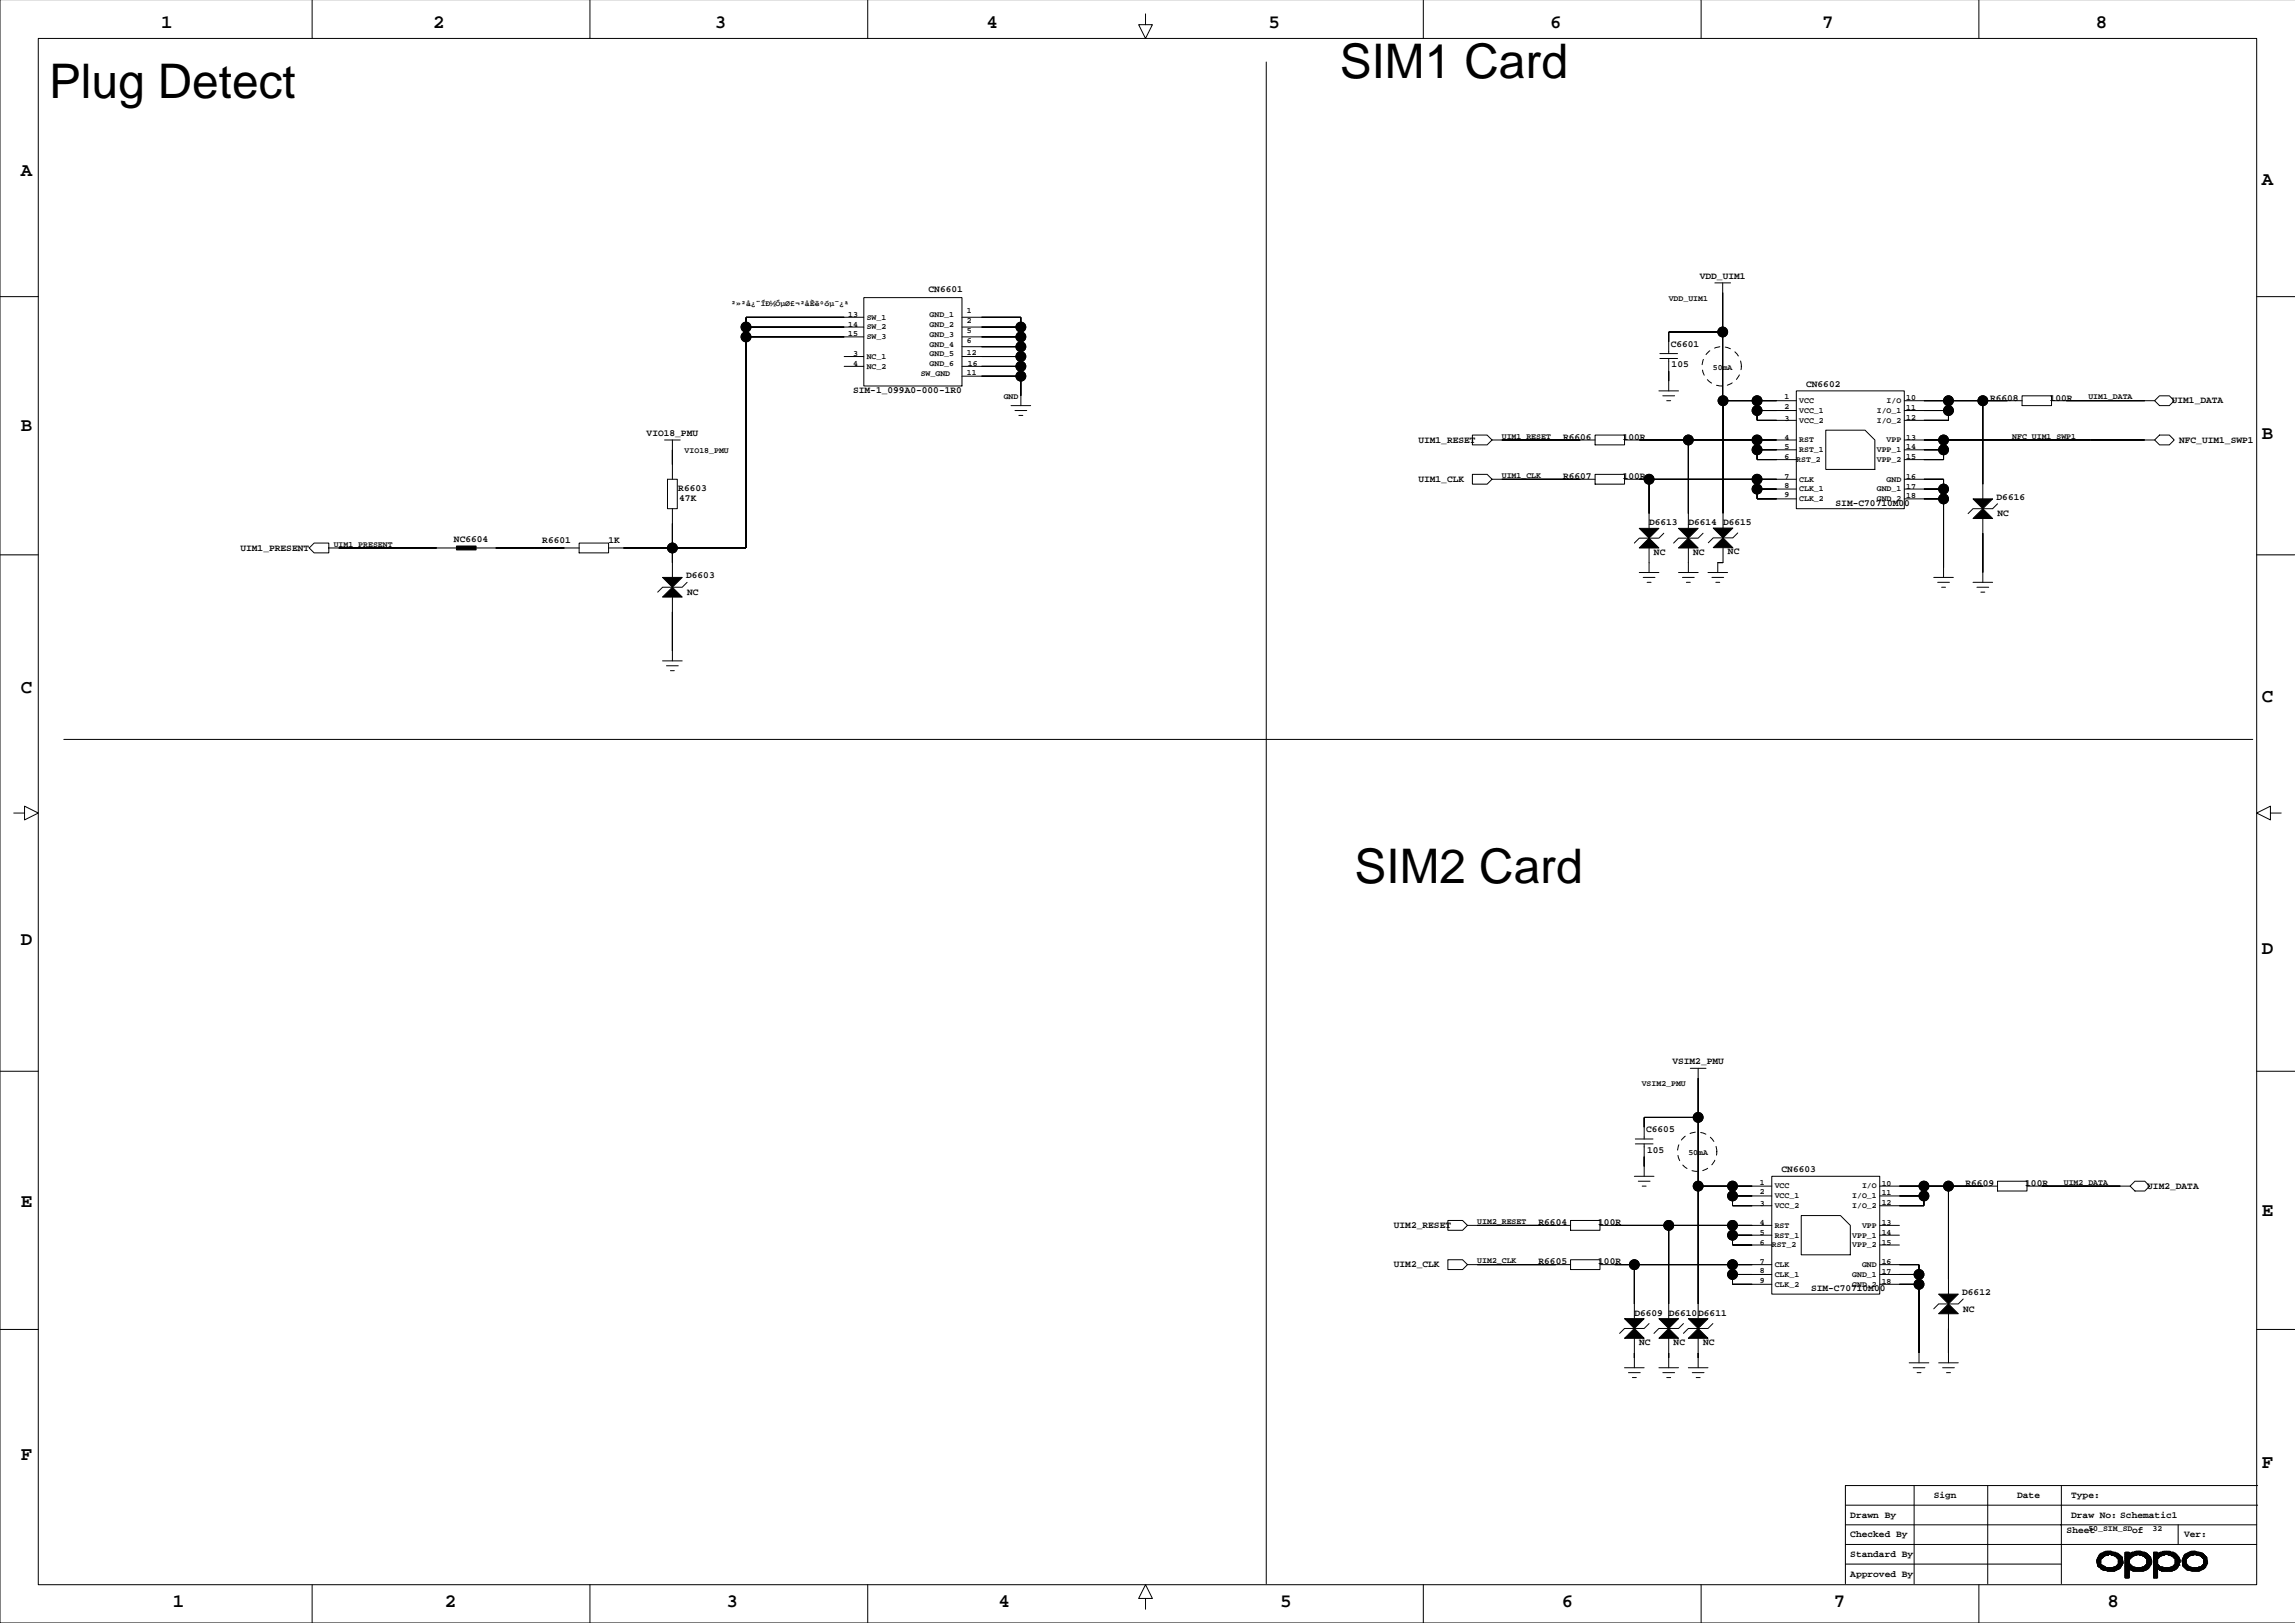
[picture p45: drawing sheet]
<svg xmlns="http://www.w3.org/2000/svg" width="594mm" height="420mm" viewBox="0 0 594 420" stroke-linecap="round" stroke-linejoin="round" font-family="sans-serif">
<defs><g id="words">
<g font-size="12.3">
<text x="346.6" y="20.2">SIM1 Card</text>
<text x="12.7" y="25.3">Plug Detect</text>
<text x="350.4" y="228.4">SIM2 Card</text>
</g>
<g font-size="4.9">
<text x="41.7" y="7.3">1</text>
<text x="112" y="7.3">2</text>
<text x="184.9" y="7.3">3</text>
<text x="255.3" y="7.3">4</text>
<text x="328.1" y="7.3">5</text>
<text x="401" y="7.3">6</text>
<text x="471.4" y="7.3">7</text>
<text x="542.2" y="7.3">8</text>
<text x="5.4" y="45.6">A</text>
<text x="585.1" y="47.9">A</text>
<text x="5.4" y="111.4">B</text>
<text x="585.1" y="113.7">B</text>
<text x="5.4" y="179.2">C</text>
<text x="585.1" y="181.5">C</text>
<text x="5.4" y="244.4">D</text>
<text x="585.1" y="246.7">D</text>
<text x="5.4" y="312.3">E</text>
<text x="585.1" y="314.5">E</text>
<text x="5.4" y="377.5">F</text>
<text x="585.1" y="379.8">F</text>
<text x="44.7" y="415.6">1</text>
<text x="115.1" y="415.6">2</text>
<text x="188" y="415.6">3</text>
<text x="258.3" y="415.6">4</text>
<text x="331.2" y="415.6">5</text>
<text x="404.1" y="415.6">6</text>
<text x="474.4" y="415.6">7</text>
<text x="545.3" y="415.6">8</text>
</g>
<g font-size="2.5">
<text x="240.2" y="75.4">CN6601</text>
<text x="439.7" y="72.1">VDD_UIM1</text>
<text x="432.2" y="89.6">C6601</text>
<text x="432.5" y="95">105</text>
<text x="220.7" y="101.6">SIM-1_099A0-000-1R0</text>
<text x="467.3" y="100">CN6602</text>
<text x="514.8" y="103.6">R6608</text>
<text x="530.3" y="103.6">100R</text>
<text x="561.8" y="104.3">UIM1_DATA</text>
<text x="167.3" y="112.7">VIO18_PMU</text>
<text x="404.4" y="113.8">R6606</text>
<text x="419.8" y="113.8">100R</text>
<text x="366.9" y="114.5">UIM1_RESET</text>
<text x="563.8" y="114.5">NFC_UIM1_SWP1</text>
<text x="366.9" y="124.7">UIM1_CLK</text>
<text x="404.4" y="123.9">R6607</text>
<text x="419.8" y="123.9">100R</text>
<text x="175.5" y="127">R6603</text>
<text x="175.7" y="129.5">47K</text>
<text x="474.9" y="130.8">SIM-C70710M00</text>
<text x="516.5" y="129.2">D6616</text>
<text x="426.6" y="135.8">D6613</text>
<text x="436.8" y="135.8">D6614 D6615</text>
<text x="516.8" y="133.6">NC</text>
<text x="62.2" y="142.6">UIM1_PRESENT</text>
<text x="117.4" y="140.3">NC6604</text>
<text x="140.3" y="140.4">R6601</text>
<text x="157.4" y="140.4">1K</text>
<text x="427.9" y="143.5">NC</text>
<text x="438.1" y="143.5">NC</text>
<text x="447" y="143.4">NC</text>
<text x="177.5" y="149.6">D6603</text>
<text x="177.8" y="153.9">NC</text>
<text x="432.7" y="275.2">VSIM2_PMU</text>
<text x="425.9" y="292.8">C6605</text>
<text x="426.1" y="298.1">105</text>
<text x="460.9" y="303.2">CN6603</text>
<text x="508.5" y="306.7">R6609</text>
<text x="523.9" y="306.7">100R</text>
<text x="555.5" y="307.5">UIM2_DATA</text>
<text x="360.6" y="317.7">UIM2_RESET</text>
<text x="398" y="316.9">R6604</text>
<text x="413.5" y="316.9">100R</text>
<text x="360.6" y="327.8">UIM2_CLK</text>
<text x="398" y="327.1">R6605</text>
<text x="413.5" y="327.1">100R</text>
<text x="468.5" y="333.9">SIM-C70710M00</text>
<text x="507.6" y="334.9">D6612</text>
<text x="422.8" y="340.3">D6609</text>
<text x="431.7" y="340.3">D6610</text>
<text x="439.3" y="340.3">D6611</text>
<text x="507.9" y="339.3">NC</text>
<text x="424.1" y="347.9">NC</text>
<text x="433" y="347.9">NC</text>
<text x="440.6" y="347.9">NC</text>
<text x="500.3" y="387.5">Sign</text>
<text x="521.9" y="387.5">Date</text>
<text x="535.8" y="387.5">Type:</text>
<text x="478.7" y="392.6">Drawn By</text>
<text x="535.8" y="392.6">Draw No: Schematic1</text>
<text x="478.7" y="397.6">Checked By</text>
<text x="534.7" y="396.6">Sheet</text>
<text x="551.6" y="396.6">of</text>
<text x="565" y="397.6">Ver:</text>
<text x="478.7" y="402.7">Standard By</text>
<text x="478.7" y="407.8">Approved By</text>
</g>
<g font-size="2.1">
<text x="431.7" y="77.9">VDD_UIM1</text>
<text x="189.2" y="79.1">²»²å¿¨ÍÐ½ÓµØ£¬²åÈëºóµ¯¿ª</text>
<text x="219.4" y="81.9">13</text>
<text x="224.2" y="82.7">SW_1</text>
<text x="240.5" y="82">GND_1</text>
<text x="250.1" y="83.5">2</text>
<text x="250.1" y="81">1</text>
<text x="219.4" y="84.5">14</text>
<text x="219.4" y="87">15</text>
<text x="224.2" y="85.2">SW_2</text>
<text x="224.2" y="87.7">SW_3</text>
<text x="240.5" y="84.6">GND_2</text>
<text x="240.5" y="87.1">GND_3</text>
<text x="240.5" y="89.6">GND_4</text>
<text x="250.1" y="86.1">5</text>
<text x="250.1" y="88.6">6</text>
<text x="220.7" y="92.1">3</text>
<text x="220.7" y="94.6">4</text>
<text x="224.2" y="92.8">NC_1</text>
<text x="224.2" y="95.4">NC_2</text>
<text x="240.5" y="92.2">GND_5</text>
<text x="240.5" y="94.7">GND_6</text>
<text x="250.1" y="91.8">12</text>
<text x="250.4" y="94.6">16</text>
<text x="443.1" y="95.7">50mA</text>
<text x="238.2" y="97.3">SW_GND</text>
<text x="250.1" y="96.9">11</text>
<text x="259.7" y="103.3">GND</text>
<text x="461.7" y="105.8">2</text>
<text x="461.7" y="103.3">1</text>
<text x="465.5" y="104.2">VCC</text>
<text x="465.5" y="106.8">VCC_1</text>
<text x="485.5" y="106.8">I/O_1</text>
<text x="488.1" y="104.2">I/O</text>
<text x="493.2" y="106.1">11</text>
<text x="493.2" y="103.5">10</text>
<text x="540.3" y="103.3">UIM1_DATA</text>
<text x="388.5" y="113.4">UIM1_RESET</text>
<text x="461.7" y="108.9">3</text>
<text x="461.7" y="113.7">4</text>
<text x="465.5" y="109.3">VCC_2</text>
<text x="485.5" y="109.3">I/O_2</text>
<text x="493.2" y="108.6">12</text>
<text x="493.2" y="113.7">13</text>
<text x="520.6" y="113.4">NFC_UIM1_SWP1</text>
<text x="177.1" y="117.2">VIO18_PMU</text>
<text x="461.7" y="118.8">6</text>
<text x="461.7" y="116.2">5</text>
<text x="464.7" y="119.5">RST_2</text>
<text x="465.5" y="114.4">RST</text>
<text x="465.5" y="116.9">RST_1</text>
<text x="485.5" y="116.9">VPP_1</text>
<text x="485.5" y="119.5">VPP_2</text>
<text x="488.1" y="114.4">VPP</text>
<text x="493.2" y="118.8">15</text>
<text x="493.2" y="116.2">14</text>
<text x="388.5" y="123.6">UIM1_CLK</text>
<text x="461.7" y="123.8">7</text>
<text x="465.5" y="124.6">CLK</text>
<text x="488.1" y="124.6">GND</text>
<text x="493.2" y="123.8">16</text>
<text x="461.7" y="128.7">9</text>
<text x="461.7" y="126.1">8</text>
<text x="465.5" y="127.1">CLK_1</text>
<text x="465.5" y="129.6">CLK_2</text>
<text x="485.5" y="127.1">GND_1</text>
<text x="485.5" y="129.6">GND_2</text>
<text x="493.2" y="128.9">18</text>
<text x="493.2" y="126.4">17</text>
<text x="86.3" y="141.4">UIM1_PRESENT</text>
<text x="424.7" y="281">VSIM2_PMU</text>
<text x="436.8" y="298.8">50mA</text>
<text x="455.3" y="309">2</text>
<text x="455.3" y="306.4">1</text>
<text x="459.1" y="307.4">VCC</text>
<text x="459.1" y="309.9">VCC_1</text>
<text x="479.2" y="309.9">I/O_1</text>
<text x="481.7" y="307.4">I/O</text>
<text x="486.8" y="311.8">12</text>
<text x="486.8" y="309.2">11</text>
<text x="486.8" y="306.7">10</text>
<text x="533.9" y="306.4">UIM2_DATA</text>
<text x="382.2" y="316.6">UIM2_RESET</text>
<text x="455.3" y="312">3</text>
<text x="455.3" y="316.8">4</text>
<text x="459.1" y="317.6">RST</text>
<text x="459.1" y="312.5">VCC_2</text>
<text x="479.2" y="312.5">I/O_2</text>
<text x="481.7" y="317.6">VPP</text>
<text x="486.8" y="316.8">13</text>
<text x="455.3" y="321.9">6</text>
<text x="455.3" y="319.4">5</text>
<text x="458.4" y="322.6">RST_2</text>
<text x="459.1" y="320.1">RST_1</text>
<text x="479.2" y="320.1">VPP_1</text>
<text x="479.2" y="322.6">VPP_2</text>
<text x="486.8" y="321.9">15</text>
<text x="486.8" y="319.4">14</text>
<text x="382.2" y="326.7">UIM2_CLK</text>
<text x="455.3" y="329.3">8</text>
<text x="455.3" y="327">7</text>
<text x="459.1" y="327.7">CLK</text>
<text x="481.7" y="327.7">GND</text>
<text x="486.8" y="329.5">17</text>
<text x="486.8" y="327">16</text>
<text x="455.3" y="331.8">9</text>
<text x="459.1" y="330.3">CLK_1</text>
<text x="459.1" y="332.8">CLK_2</text>
<text x="479.2" y="330.3">GND_1</text>
<text x="479.2" y="332.8">GND_2</text>
<text x="486.8" y="332.1">18</text>
<text x="540.3" y="396.1">50_SIM_SD</text>
<text x="556.9" y="396.1">32</text>
</g>
</g></defs>
<g fill="none" stroke="#000" stroke-width=".26">
<path d="M0 -.1v419.9h593.8M9.9 9.9h573.9v400h-573.9zM80.8 0v9.9M88.1 5.9h.1M99.5 5.9h.1M152.6 0v9.9M224.5 0v9.9M296.4 3.6v2.8h1.7l-1.7 3.5-1.8-3.5h1.8M327.6 16v393.6M368.2 0v9.9M440.1 0v9.9M511.9 0v9.9"/>
<path d="M0 76.7h9.9M223.5 77h25.4v22.8h-25.4zM443.6 73.2h4.1M445.7 75.7h.1M445.7 73.2v30.4h19M583.8 76.7h9.9M193 84.6h30.5M193 87.1h30.5M218.4 92.2h5.1M218.4 94.8h5.1M223.5 82.1h-30.5v59.6h-35.6M248.9 82.1h15.2v22.8"/>
<path d="M248.9 97.3h15.2M248.9 92.2h15.2M248.9 94.8h15.2M248.9 84.6h15.2M248.9 87.1h15.2M248.9 89.7h15.2M429.4 92.7h4.6M429.4 91.5h4.6M431.7 98.6h.1M431.7 92.7v8.4M436.5 92.2h.1M445.7 85.9h-14v5.6"/>
<path d="M130.1 114.4h.1M171.9 113.8h4.1M174 116.3h.1M174 113.8v10.2M261.6 104.9h5M262.6 106.2h3M263.6 107.5h1M264.1 102.4h.1M380.9 112.5h3.8l1.3 1.3-1.3 1.3h-3.8zM386 113.8h26.7M412.7 112.5h7.6v2.6h-7.6zM420.3 113.8h44.4"/>
<path d="M428.4 106.2h.1M429.2 101.1h5M430.2 102.4h3M431.2 103.6h1M436.8 113.8v22.9M445.8 103.6v33M454.6 113.8v5.1h10.1M454.6 116.3h10.1M454.6 106.2h10.1M454.6 103.6v5.1h10.1M464.7 101.1h27.9v30.5h-27.9zM472.3 111.3h10.2l2.5 2.5v7.6h-12.7z"/>
<path d="M492.6 103.6h30.5M492.6 113.8h64.8M492.6 116.3h10.2M492.6 106.2h11.5M502.8 113.8v5.1h-10.2M504.1 103.6v5.1h-11.5M513 103.6v25.4M523.1 102.4h7.6v2.5h-7.6zM530.7 103.6h26.7M557.4 103.6l1.3-1.2h2.5l1.3 1.2-1.3 1.3h-2.5zM558.7 112.5h2.5l1.3 1.3-1.3 1.3h-2.5l-1.3-1.3zM172.7 124h2.5v7.6h-2.5z"/>
<path d="M174 131.6v17.8M380.9 122.7h3.8l1.3 1.3-1.3 1.2h-3.8zM386 124h26.7M412.7 122.7h7.6v2.5h-7.6zM420.3 124h44.4M426.6 124v12.7M430.4 137.9l-1.2 1.3h-5.1l-1.3 1.3M440.6 137.9l-1.3 1.3h-5.1l-1.2 1.3M449.6 137.9l-1.3 1.2h-5.1l-1.3 1.3M454.6 126.5h10.1M454.6 124v5h10.1M492.6 124h10.2v25.4"/>
<path d="M492.6 126.5h10.2M492.6 129h10.2M513 134.1v16.5M516.8 130.3l-1.3 1.3h-5.1l-1.2 1.3M0 143.5h9.9M81.3 140.5h3.8v2.5h-3.8l-1.3-1.3zM85.1 141.7h33M118.7 156.3h.1M123.2 141.7h26.6M149.8 140.5h7.6v2.5h-7.6zM174 154.4v16.5M177.8 150.6l-1.3 1.3h-5.1l-1.3 1.3"/>
<path d="M424.1 148.1h5.1M425.1 149.4h3M426.1 150.6h1M426.6 145.5h.1M426.6 141.7v6.4M434.2 148.1h5.1M435.3 149.4h3M436.3 150.6h1M436.8 145.5h.1M436.8 141.7v6.4M441.9 148.1h5M442.9 149.4h3"/>
<path d="M443.9 150.6h1M444.4 145.5h.1M445.8 141.7v3.8h-1.4v2.6M500.3 149.4h5M501.3 150.6h3M502.3 151.9h1M502.8 146.8h.1M510.4 150.6h5.1M511.4 151.9h3.1M512.5 153.2h1M513 148.1h.1M583.8 143.5h9.9"/>
<path d="M171.4 170.9h5.1M172.4 172.2h3.1M173.4 173.5h1.1M174 168.4h.1M16.5 191.3h566.3M3.6 210.3h2.7v-1.8l3.6 1.8-3.6 1.8v-1.8M587.4 210.3v-1.8l-3.6 1.8 3.6 1.8v-1.8h2.8M0 277.1h9.9M437.3 276.3h4.1M439.3 278.9h.1M439.3 276.3v64.8M583.8 277.1h9.9"/>
<path d="M423.1 295.9h4.5M423.1 294.6h4.5M425.4 295.9v8.4M430.2 295.4h.1M439.3 289h-13.9v5.6M374.6 315.7h3.8l1.2 1.3-1.2 1.2h-3.8zM379.6 317h26.7M406.3 315.7h7.6v2.5h-7.6zM413.9 317h44.5M422.1 309.3h.1M422.8 304.3h5.1M423.8 305.5h3.1"/>
<path d="M424.8 306.8h1.1M425.4 301.7h.1M431.7 317v24.1M439.3 306.8h19.1M448.2 319.5h10.2M448.2 317v5h10.2M448.2 309.3h10.2M448.2 306.8v5.1h10.2M458.4 304.3h27.9v30.4h-27.9zM466 314.4h10.1l2.6 2.6v7.6h-12.7zM486.3 306.8h30.5M486.3 317h5.1"/>
<path d="M486.3 319.5h5.1M486.3 309.3h11.4M497.7 306.8v5.1h-11.4M504.1 306.8v27.9M516.8 305.5h7.6v2.6h-7.6zM524.4 306.8h26.7M551.1 306.8l1.2-1.3h2.6l1.2 1.3-1.2 1.3h-2.6zM374.6 325.8h3.8l1.2 1.3-1.2 1.3h-3.8zM379.6 327.1h26.7M406.3 325.8h7.6v2.6h-7.6zM413.9 327.1h44.5M422.8 327.1v14"/>
<path d="M448.2 329.7h10.2M448.2 327.1v5.1h10.2M486.3 327.1h10.2v25.4M486.3 329.7h10.2M486.3 332.2h10.2M486.3 322h5.1M504.1 339.8v12.7M507.9 336l-1.3 1.3h-5.1l-1.2 1.2M0 343.9h9.9M420.3 353.8h5.1M421.3 355.1h3M422.3 356.3h1"/>
<path d="M422.8 351.2h.1M422.8 346.2v7.6M426.6 342.4l-1.2 1.2h-5.1l-1.3 1.3M429.2 353.8h5M430.2 355.1h3M431.2 356.3h1M431.7 351.2h.1M431.7 346.2v7.6M435.5 342.4l-1.3 1.2h-5l-1.3 1.3M436.8 353.8h5.1M437.8 355.1h3M438.8 356.3h1"/>
<path d="M439.3 351.2h.1M439.3 346.2v7.6M443.1 342.4l-1.2 1.2h-5.1l-1.3 1.3M493.9 352.5h5.1M494.9 353.8h3.1M495.9 355.1h1.1M496.5 350h.1M501.5 352.5h5.1M502.6 353.8h3M503.6 355.1h1M504.1 350h.1M583.8 343.9h9.9"/>
<path d="M477.4 389.3h106.7M477.4 399.5h106.4M477.4 394.4h106.4M495.2 384.3v25.3M514.2 384.3v25.3M533.3 384.3v25.3M563.5 394.4v5.1M584.1 384.3h-106.7v25.3M80.8 409.9v9.9M152.6 409.9v9.9M224.5 409.9v9.9M296.4 413.5h1.7l-1.7-3.6-1.8 3.6h1.8v2.8"/>
<path d="M368.2 409.9v9.9M440.1 409.9v9.9M477.4 404.6h55.9M511.9 409.9v9.9M542.4 403.3h1.3M542.4 403.6h1M542.4 403.8h1M542.4 404.1h1M542.4 404.3h1M542.7 403v2.1h1.5M542.7 403h.1M542.7 403v1.6h.7"/>
<path d="M542.7 402.8h1.5M542.7 404.8h1.2M542.9 402.5v2.8h1.3v.8v-1M542.9 402.5v2.6M543.2 402a4.4 4.4 0 0 1 5.8 .8l.3 1.5a3.1 3.1 0 0 1-3.6 2l-1.8-.2-1.2-1-.3-1.5zM543.2 402.3v3v-3v.2M543.2 404.6v.7h1.5v.8M543.2 402h4.8M543.4 403.3l1.1-.8 1.2-.5 1.5 .5 .8 .8v1.3l-.8 .7-1.5 .3-1.2-.3-1.1-.7zM543.4 401.8h4.4v1.2h1.2M543.7 401.8v1.2M543.7 404.8v1"/>
<path d="M543.9 405.1v1h3.9M543.9 401.8v1.2h-1.2M544.2 405.1h.1M544.5 401.5v1h-1.6M544.7 401.3h1.5v1h2.3v3.3h-5.1v-3.6M544.7 401.5v.8M545 401.5v.8M545 405.6v.7M545.2 401.3v1M545.2 405.6v.7h2M545.5 401.3v1h-2.6M545.5 405.6v.7"/>
<path d="M545.7 401.3v.7M545.7 405.6v.7M546 401.3v.7M546 405.6v.7M546.2 405.6v.7M546.5 401.5v.8M546.5 405.6v.7M546.7 401.5v.8M546.7 405.3v1M547 402.3v-.8h-2.8v1M547 402.5h1.8v2.6h-1.3M547.2 405.3v.8"/>
<path d="M547.2 405.3h.1M547.2 406.1h.1M547.2 401.5v1M547.5 405.1h.1M547.5 401.8v1h1.5v2h-1.2v1M547.5 405.1v1h-3v-.8h-1.6M547.8 402.8h.1M548 404.8h.1M548 401.8v1.5h1M548 403.6h1M548 403.8h1.3M548 404.1h1.3"/>
<path d="M548 404.3h1.3M548.3 402v3.8h-4.9M548.8 405.3h-1.8v1M549 404.6h-1v1.2M549.8 401.5h1v.5v-.2l1.8-.5h1.2l.6 .2a2.42 2.42 0 0 1 2.1 1.7 2.42 2.42 0 0 1-.9 2.6 4.5 4.5 0 0 1-2.8 .5 1.67 1.67 0 0 1-1.7-.5h-.3v2.3h-1zM549.8 404.6h1.3v1.2M549.8 401.5h1v6.6h-1zM549.8 404.8h1.5v1.3h4.1M549.8 402.8h1.8v-1.3h3.3v1.3h1.5v2h-1.3v1.3M549.8 405.1h1.8v1M549.8 405.3h2v1h2.8v-1M549.8 402.3h2.8v-1h1.2v1"/>
<path d="M549.8 401.8h5.6v1.5h1M549.8 402h5.8v3.8h-5.8M549.8 402.5h2.3M549.8 403.3h1M549.8 403.6h1M549.8 403.8h1M549.8 404.1h1M549.8 404.3h1M549.8 406.1h1M549.8 406.3h1M549.8 406.6h1M549.8 406.9h1"/>
<path d="M549.8 407.1h1M549.8 407.4h1M549.8 407.6h1M549.8 407.9h1M550 401.5v6.6M550.3 401.5v6.6M550.5 401.5v6.6M550.8 403.3l1-.8 1.3-.5 1.5 .5 .8 .8v1.3l-.8 .7-1.5 .3-1.3-.3-1-.7zM551.1 401.8v1.5M551.3 401.8v1.2h-1.5M551.8 401.5v1M552.1 401.5v.8"/>
<path d="M552.1 405.3v1M552.3 401.3v1M552.3 405.3v1M552.6 405.6v.7M552.8 401.3v1M552.8 405.6v.7M553.1 401.3v.7M553.1 405.6v.7M553.3 401.3v1M553.3 405.6v.7M553.6 401.3v1h2.3v3.3h-6.1M553.6 405.6v.7"/>
<path d="M553.8 405.6v.7M554.1 402.3h.1M554.1 401.5v.8M554.1 405.3v1M554.4 402.5h.1M554.4 401.5v.8M554.4 402.5h1.7v2.8M554.6 401.5v1M555.1 401.8v1.2h1.3M555.4 403.8h1.2v.3h-1.2M555.4 403.6h1.2M555.4 404.3h1.2"/>
<path d="M555.9 405.3h-1.5v1M556.1 405.1h-1.2v1M556.6 404.6h-1.2v1.2M557.1 401.5h1.1v.5v-.2h.2a4 4 0 0 1 4.8 .5l.3 .5a.98 .98 0 0 1 .3 1.5 2.36 2.36 0 0 1-3.1 2h-.5a1.67 1.67 0 0 1-1.8-.5h-.2v2.3h-1.1zM557.1 404.6h1.1M557.1 401.5h1.1v6.6h-1.1zM557.1 404.8h1.3v1M557.1 405.1h1.6v1h4M557.1 405.3h2.1v1h2.8v-1M557.1 401.8h5.6v4M557.1 402h5.9v3.8h-5.9M557.1 402.5h2.1"/>
<path d="M557.1 403.3h1.1M557.1 403.6h1.1M557.1 403.8h1.1M557.1 404.1h1.1M557.1 404.3h1.1M557.1 406.1h1.1M557.1 406.3h1.1M557.1 406.6h1.1M557.1 406.9h1.1M557.1 407.1h1.1M557.1 407.4h1.1M557.1 407.6h1.1"/>
<path d="M557.1 407.9h1.1M557.4 401.5v6.6M557.7 401.5v6.6M557.9 401.5v6.6M558.4 401.8v1.2h-1.3M558.7 401.5v1.3h-1.6M558.9 402.5l1.6-.5 1.5 .5 .7 .8v1.3l-.7 .7-1.5 .3-1.6-.3-.7-.7v-1.3zM558.9 402.5v-1h3.3v1.3h1.6v2M558.9 405.3v.8M559.2 401.5v.8M559.4 401.3v1M559.4 405.3v1"/>
<path d="M559.7 401.3v1h-2.6M559.7 405.3v1M559.9 401.3v1M559.9 405.6v.7M560.2 401.3v.7M560.2 405.6v.7M560.5 401.3v.7M560.5 405.6v.7M560.7 401.3v.7M560.7 405.6v.7M561 401.3v1h2.2v3.3h-6.1M561 405.6v.7"/>
<path d="M561.2 405.6h.1M561.2 401.3v1M561.2 405.6v.7M561.5 401.3v1M561.5 405.3v1M561.7 402.5h1.8v2.8M561.7 401.5v.8M562 406.1h.1M562 401.5v1M562.2 406.1h.1M562.5 401.8v1.2h1.3M562.7 404.6h1.1"/>
<path d="M562.7 403.3h1.3M562.7 403.6h1.3M562.7 403.8h1.3M562.7 404.1h1.3M562.7 404.3h1.1M563.2 405.3h-1.5v1M563.5 405.1h-1.3v1M563.8 404.8h.1M563.8 404.8h-1.3v1.3M564.5 403.6h1M564.5 403.8h1M564.5 404.1h1"/>
<path d="M564.8 404.6h.7M564.8 402.8v2.3h1.2M564.8 403h1v-1.2h4v1.2h1.1M564.8 403.3h.7M564.8 404.3h.7M564.8 404.8h1M565 402.3v3h1.5v.8M565 402.5h1.5M565.3 402a4.1 4.1 0 0 1 5.6 .8l.2 1.5-.7 1.3-1.6 .7-3-.2-1-1-.3-1.5zM565.8 404.6v1.5h3.5v-.8M566 401.8v1h-1M566 404.8v1.3"/>
<path d="M566.3 402.5l1.5-.5 1.5 .5 .8 .8v1.3l-.8 .7-1.5 .3-1.5-.3-.8-.7v-1.3zM566.3 405.1v1M566.5 401.5v.8M566.8 401.5v.8M566.8 405.3v1M566.8 401.3h1.3v1M567.1 401.5v.8M567.3 401.3v1h-2M567.3 405.6v.7M567.6 401.3v1M567.6 405.6v.7M567.8 401.3v.7"/>
<path d="M567.8 405.6v.7M568.1 405.6v.7M568.3 405.6h.1M568.3 401.5v.8h2.1v3.3h-5.1v-3.6h4.8v3.8h-4.6v-3.8M568.3 405.6v.7M568.6 401.5v.8M568.6 405.6v.7M568.8 402.3v-.8h-2.5v1M569.1 405.3v1h-2v-.7M569.1 401.5v.8M569.3 401.5v1h1.3v2.8h-1.8v1M569.6 405.3h.1"/>
<path d="M569.6 401.8v1h1.3v2h-1.1v1M570.1 404.6h.8M570.1 403.3h.8M570.1 403.6h.8M570.1 403.8h1M570.1 404.1h1M570.1 404.3h1M570.6 405.1h-1v1"/>
<circle cx="193" cy="84.6" r="1.27"/>
<circle cx="193" cy="87.1" r="1.27"/>
<circle cx="264.1" cy="92.2" r="1.27"/>
<circle cx="264.1" cy="84.6" r="1.27"/>
<circle cx="264.1" cy="87.1" r="1.27"/>
<circle cx="264.1" cy="94.8" r="1.27"/>
<circle cx="264.1" cy="89.7" r="1.27"/>
<circle cx="264.1" cy="97.3" r="1.27"/>
<circle cx="445.7" cy="85.9" r="1.27"/>
<circle cx="436.8" cy="113.8" r="1.27"/>
<circle cx="445.8" cy="103.6" r="1.27"/>
<circle cx="454.6" cy="113.8" r="1.27"/>
<circle cx="454.6" cy="106.2" r="1.27"/>
<circle cx="454.6" cy="116.3" r="1.27"/>
<circle cx="454.6" cy="103.6" r="1.27"/>
<circle cx="502.8" cy="113.8" r="1.27"/>
<circle cx="502.8" cy="116.3" r="1.27"/>
<circle cx="504.1" cy="106.2" r="1.27"/>
<circle cx="504.1" cy="103.6" r="1.27"/>
<circle cx="513" cy="103.6" r="1.27"/>
<circle cx="426.6" cy="124" r="1.27"/>
<circle cx="454.6" cy="126.5" r="1.27"/>
<circle cx="454.6" cy="124" r="1.27"/>
<circle cx="502.8" cy="126.5" r="1.27"/>
<circle cx="502.8" cy="129" r="1.27"/>
<circle cx="174" cy="141.7" r="1.27"/>
<circle cx="439.3" cy="289" r="1.27"/>
<circle cx="431.7" cy="317" r="1.27"/>
<circle cx="439.3" cy="306.8" r="1.27"/>
<circle cx="448.2" cy="317" r="1.27"/>
<circle cx="448.2" cy="309.3" r="1.27"/>
<circle cx="448.2" cy="319.5" r="1.27"/>
<circle cx="448.2" cy="306.8" r="1.27"/>
<circle cx="497.7" cy="309.3" r="1.27"/>
<circle cx="497.7" cy="306.8" r="1.27"/>
<circle cx="504.1" cy="306.8" r="1.27"/>
<circle cx="422.8" cy="327.1" r="1.27"/>
<circle cx="448.2" cy="327.1" r="1.27"/>
<circle cx="448.2" cy="329.7" r="1.27"/>
<circle cx="496.5" cy="332.2" r="1.27"/>
<circle cx="496.5" cy="329.7" r="1.27"/>
</g>
<g fill="none" stroke="#000" stroke-width=".26" stroke-dasharray="1.4 1.4">
<circle cx="445.4" cy="94.8" r="5.1"/>
<circle cx="439.1" cy="297.9" r="5.1"/>
</g>
<g fill="#000" stroke="#000" stroke-width=".26">
<path d="M445.7 75.7v10.2z" fill-rule="evenodd"/>
<path d="M193 87.1v54.6z" fill-rule="evenodd"/>
<path d="M193 82.1v2.5z" fill-rule="evenodd"/>
<path d="M193 84.6v2.5z" fill-rule="evenodd"/>
<path d="M193 87.1h25.4z" fill-rule="evenodd"/>
<path d="M193 82.1h25.4z" fill-rule="evenodd"/>
<path d="M193 84.6h25.4z" fill-rule="evenodd"/>
<path d="M253.9 97.3h10.2z" fill-rule="evenodd"/>
<path d="M264.1 97.3v5.1z" fill-rule="evenodd"/>
<path d="M253.9 94.8h10.2z" fill-rule="evenodd"/>
<path d="M264.1 94.8v2.5z" fill-rule="evenodd"/>
<path d="M253.9 92.2h10.2z" fill-rule="evenodd"/>
<path d="M264.1 92.2v2.6z" fill-rule="evenodd"/>
<path d="M253.9 82.1h10.2z" fill-rule="evenodd"/>
<path d="M264.1 82.1v2.5z" fill-rule="evenodd"/>
<path d="M253.9 84.6h10.2z" fill-rule="evenodd"/>
<path d="M253.9 87.1h10.2z" fill-rule="evenodd"/>
<path d="M253.9 89.7h10.2z" fill-rule="evenodd"/>
<path d="M264.1 89.7v2.5z" fill-rule="evenodd"/>
<path d="M264.1 87.1v2.6z" fill-rule="evenodd"/>
<path d="M264.1 84.6v2.5z" fill-rule="evenodd"/>
<path d="M431.7 96v2.6z" fill-rule="evenodd"/>
<path d="M431.7 85.9v2.5z" fill-rule="evenodd"/>
<path d="M445.7 85.9v17.7z" fill-rule="evenodd"/>
<path d="M431.7 85.9h14z" fill-rule="evenodd"/>
<path d="M174 116.3v3.9z" fill-rule="evenodd"/>
<path d="M388.5 113.8h20.3z" fill-rule="evenodd"/>
<path d="M436.8 113.8v19.1z" fill-rule="evenodd"/>
<path d="M424.1 113.8h12.7z" fill-rule="evenodd"/>
<path d="M445.8 103.6v29.2z" fill-rule="evenodd"/>
<path d="M454.6 116.3v2.6z" fill-rule="evenodd"/>
<path d="M454.6 113.8v2.5z" fill-rule="evenodd"/>
<path d="M436.8 113.8h17.8z" fill-rule="evenodd"/>
<path d="M454.6 106.2v2.5z" fill-rule="evenodd"/>
<path d="M454.6 103.6v2.6z" fill-rule="evenodd"/>
<path d="M445.8 103.6h8.8z" fill-rule="evenodd"/>
<path d="M454.6 116.3h5z" fill-rule="evenodd"/>
<path d="M454.6 118.9h5z" fill-rule="evenodd"/>
<path d="M454.6 113.8h5z" fill-rule="evenodd"/>
<path d="M454.6 108.7h5z" fill-rule="evenodd"/>
<path d="M454.6 106.2h5z" fill-rule="evenodd"/>
<path d="M454.6 103.6h5z" fill-rule="evenodd"/>
<path d="M497.7 118.9h5.1z" fill-rule="evenodd"/>
<path d="M502.8 116.3v2.6z" fill-rule="evenodd"/>
<path d="M497.7 113.8h5.1z" fill-rule="evenodd"/>
<path d="M502.8 113.8v2.5z" fill-rule="evenodd"/>
<path d="M497.7 116.3h5.1z" fill-rule="evenodd"/>
<path d="M497.7 108.7h6.4z" fill-rule="evenodd"/>
<path d="M504.1 106.2v2.5z" fill-rule="evenodd"/>
<path d="M497.7 103.6h6.4z" fill-rule="evenodd"/>
<path d="M504.1 103.6v2.6z" fill-rule="evenodd"/>
<path d="M497.7 106.2h6.4z" fill-rule="evenodd"/>
<path d="M513 103.6v21.6z" fill-rule="evenodd"/>
<path d="M504.1 103.6h8.9z" fill-rule="evenodd"/>
<path d="M513 103.6h6.3z" fill-rule="evenodd"/>
<path d="M502.8 113.8h38.1z" fill-rule="evenodd"/>
<path d="M534.5 103.6h20.4z" fill-rule="evenodd"/>
<path d="M540.9 113.8h14z" fill-rule="evenodd"/>
<path d="M174 135.4v6.3z" fill-rule="evenodd"/>
<path d="M388.5 124h20.3z" fill-rule="evenodd"/>
<path d="M424.1 136.7h5.1l-2.6 2.5z" fill-rule="evenodd"/>
<path d="M426.6 139.2l2.6 2.5h-5.1z" fill-rule="evenodd"/>
<path d="M426.6 124v8.9z" fill-rule="evenodd"/>
<path d="M424.1 124h2.5z" fill-rule="evenodd"/>
<path d="M434.2 136.7h5.1l-2.5 2.5z" fill-rule="evenodd"/>
<path d="M436.8 139.2l2.5 2.5h-5.1z" fill-rule="evenodd"/>
<path d="M426.6 124h10.2z" fill-rule="evenodd"/>
<path d="M443.2 136.6h5.1l-2.5 2.5z" fill-rule="evenodd"/>
<path d="M445.8 139.1l2.5 2.6h-5.1z" fill-rule="evenodd"/>
<path d="M454.6 126.5v2.5z" fill-rule="evenodd"/>
<path d="M454.6 124v2.5z" fill-rule="evenodd"/>
<path d="M436.8 124h17.8z" fill-rule="evenodd"/>
<path d="M454.6 126.5h5z" fill-rule="evenodd"/>
<path d="M454.6 129h5z" fill-rule="evenodd"/>
<path d="M454.6 124h5z" fill-rule="evenodd"/>
<path d="M502.8 129v17.8z" fill-rule="evenodd"/>
<path d="M497.7 126.5h5.1z" fill-rule="evenodd"/>
<path d="M502.8 126.5v2.5z" fill-rule="evenodd"/>
<path d="M497.7 124h5.1z" fill-rule="evenodd"/>
<path d="M502.8 124v2.5z" fill-rule="evenodd"/>
<path d="M497.7 129h5.1z" fill-rule="evenodd"/>
<path d="M510.4 129h5.1l-2.5 2.6z" fill-rule="evenodd"/>
<path d="M513 131.6l2.5 2.5h-5.1z" fill-rule="evenodd"/>
<path d="M513 137.9v10.2z" fill-rule="evenodd"/>
<path d="M87.6 141.7h25.4z" fill-rule="evenodd"/>
<path d="M118.1 141.2h5.1v1h-5.1z" fill-rule="evenodd"/>
<path d="M128.2 141.7h10.2z" fill-rule="evenodd"/>
<path d="M138.4 141.7h7.6z" fill-rule="evenodd"/>
<path d="M174 158.2v10.2z" fill-rule="evenodd"/>
<path d="M171.4 149.4h5.1l-2.5 2.5z" fill-rule="evenodd"/>
<path d="M171.4 154.4l2.6-2.5 2.5 2.5z" fill-rule="evenodd"/>
<path d="M161.3 141.7h12.7z" fill-rule="evenodd"/>
<path d="M174 141.7v3.8z" fill-rule="evenodd"/>
<path d="M174 141.7h19z" fill-rule="evenodd"/>
<path d="M444.4 145.5h1.4z" fill-rule="evenodd"/>
<path d="M439.3 278.9v10.1z" fill-rule="evenodd"/>
<path d="M425.4 299.2v2.5z" fill-rule="evenodd"/>
<path d="M425.4 289v2.6z" fill-rule="evenodd"/>
<path d="M439.3 289v17.8z" fill-rule="evenodd"/>
<path d="M425.4 289h13.9z" fill-rule="evenodd"/>
<path d="M382.2 317h20.3z" fill-rule="evenodd"/>
<path d="M417.7 317h14z" fill-rule="evenodd"/>
<path d="M431.7 317v20.3z" fill-rule="evenodd"/>
<path d="M439.3 306.8v30.5z" fill-rule="evenodd"/>
<path d="M448.2 309.3v2.6z" fill-rule="evenodd"/>
<path d="M448.2 306.8v2.5z" fill-rule="evenodd"/>
<path d="M439.3 306.8h8.9z" fill-rule="evenodd"/>
<path d="M448.2 319.5v2.5z" fill-rule="evenodd"/>
<path d="M448.2 317v2.5z" fill-rule="evenodd"/>
<path d="M431.7 317h16.5z" fill-rule="evenodd"/>
<path d="M448.2 311.9h5.1z" fill-rule="evenodd"/>
<path d="M448.2 309.3h5.1z" fill-rule="evenodd"/>
<path d="M448.2 306.8h5.1z" fill-rule="evenodd"/>
<path d="M448.2 319.5h5.1z" fill-rule="evenodd"/>
<path d="M448.2 317h5.1z" fill-rule="evenodd"/>
<path d="M491.4 311.9h6.3z" fill-rule="evenodd"/>
<path d="M497.7 309.3v2.6z" fill-rule="evenodd"/>
<path d="M491.4 306.8h6.3z" fill-rule="evenodd"/>
<path d="M497.7 306.8v2.5z" fill-rule="evenodd"/>
<path d="M491.4 309.3h6.3z" fill-rule="evenodd"/>
<path d="M504.1 306.8v24.1z" fill-rule="evenodd"/>
<path d="M497.7 306.8h6.4z" fill-rule="evenodd"/>
<path d="M504.1 306.8h8.9z" fill-rule="evenodd"/>
<path d="M528.2 306.8h20.3z" fill-rule="evenodd"/>
<path d="M382.2 327.1h20.3z" fill-rule="evenodd"/>
<path d="M417.7 327.1h5.1z" fill-rule="evenodd"/>
<path d="M422.8 327.1v10.2z" fill-rule="evenodd"/>
<path d="M448.2 329.7v2.5z" fill-rule="evenodd"/>
<path d="M448.2 327.1v2.6z" fill-rule="evenodd"/>
<path d="M422.8 327.1h25.4z" fill-rule="evenodd"/>
<path d="M448.2 322h5.1z" fill-rule="evenodd"/>
<path d="M448.2 329.7h5.1z" fill-rule="evenodd"/>
<path d="M448.2 332.2h5.1z" fill-rule="evenodd"/>
<path d="M448.2 327.1h5.1z" fill-rule="evenodd"/>
<path d="M491.4 329.7h5.1z" fill-rule="evenodd"/>
<path d="M491.4 327.1h5.1z" fill-rule="evenodd"/>
<path d="M496.5 327.1v2.6z" fill-rule="evenodd"/>
<path d="M496.5 329.7v2.5z" fill-rule="evenodd"/>
<path d="M491.4 332.2h5.1z" fill-rule="evenodd"/>
<path d="M496.5 332.2v17.8z" fill-rule="evenodd"/>
<path d="M501.5 334.7h5.1l-2.5 2.6z" fill-rule="evenodd"/>
<path d="M504.1 337.3l2.5 2.5h-5.1z" fill-rule="evenodd"/>
<path d="M420.3 341.1h5.1l-2.6 2.5z" fill-rule="evenodd"/>
<path d="M422.8 343.6l2.6 2.6h-5.1z" fill-rule="evenodd"/>
<path d="M422.8 350v1.2z" fill-rule="evenodd"/>
<path d="M429.2 341.1h5l-2.5 2.5z" fill-rule="evenodd"/>
<path d="M431.7 343.6l2.5 2.6h-5z" fill-rule="evenodd"/>
<path d="M431.7 350v1.2z" fill-rule="evenodd"/>
<path d="M436.8 341.1h5.1l-2.6 2.5z" fill-rule="evenodd"/>
<path d="M439.3 343.6l2.6 2.6h-5.1z" fill-rule="evenodd"/>
<path d="M439.3 350v1.2z" fill-rule="evenodd"/>
<path d="M504.1 343.6v6.4z" fill-rule="evenodd"/>
<circle cx="193" cy="84.6" r="1.27"/>
<circle cx="193" cy="87.1" r="1.27"/>
<circle cx="264.1" cy="92.2" r="1.27"/>
<circle cx="264.1" cy="84.6" r="1.27"/>
<circle cx="264.1" cy="87.1" r="1.27"/>
<circle cx="264.1" cy="94.8" r="1.27"/>
<circle cx="264.1" cy="89.7" r="1.27"/>
<circle cx="264.1" cy="97.3" r="1.27"/>
<circle cx="445.7" cy="85.9" r="1.27"/>
<circle cx="436.8" cy="113.8" r="1.27"/>
<circle cx="445.8" cy="103.6" r="1.27"/>
<circle cx="454.6" cy="113.8" r="1.27"/>
<circle cx="454.6" cy="106.2" r="1.27"/>
<circle cx="454.6" cy="116.3" r="1.27"/>
<circle cx="454.6" cy="103.6" r="1.27"/>
<circle cx="502.8" cy="113.8" r="1.27"/>
<circle cx="502.8" cy="116.3" r="1.27"/>
<circle cx="504.1" cy="106.2" r="1.27"/>
<circle cx="504.1" cy="103.6" r="1.27"/>
<circle cx="513" cy="103.6" r="1.27"/>
<circle cx="426.6" cy="124" r="1.27"/>
<circle cx="454.6" cy="126.5" r="1.27"/>
<circle cx="454.6" cy="124" r="1.27"/>
<circle cx="502.8" cy="126.5" r="1.27"/>
<circle cx="502.8" cy="129" r="1.27"/>
<circle cx="174" cy="141.7" r="1.27"/>
<circle cx="439.3" cy="289" r="1.27"/>
<circle cx="431.7" cy="317" r="1.27"/>
<circle cx="439.3" cy="306.8" r="1.27"/>
<circle cx="448.2" cy="317" r="1.27"/>
<circle cx="448.2" cy="309.3" r="1.27"/>
<circle cx="448.2" cy="319.5" r="1.27"/>
<circle cx="448.2" cy="306.8" r="1.27"/>
<circle cx="497.7" cy="309.3" r="1.27"/>
<circle cx="497.7" cy="306.8" r="1.27"/>
<circle cx="504.1" cy="306.8" r="1.27"/>
<circle cx="422.8" cy="327.1" r="1.27"/>
<circle cx="448.2" cy="327.1" r="1.27"/>
<circle cx="448.2" cy="329.7" r="1.27"/>
<circle cx="496.5" cy="332.2" r="1.27"/>
<circle cx="496.5" cy="329.7" r="1.27"/>
</g>
<use href="#words"/>
</svg>
